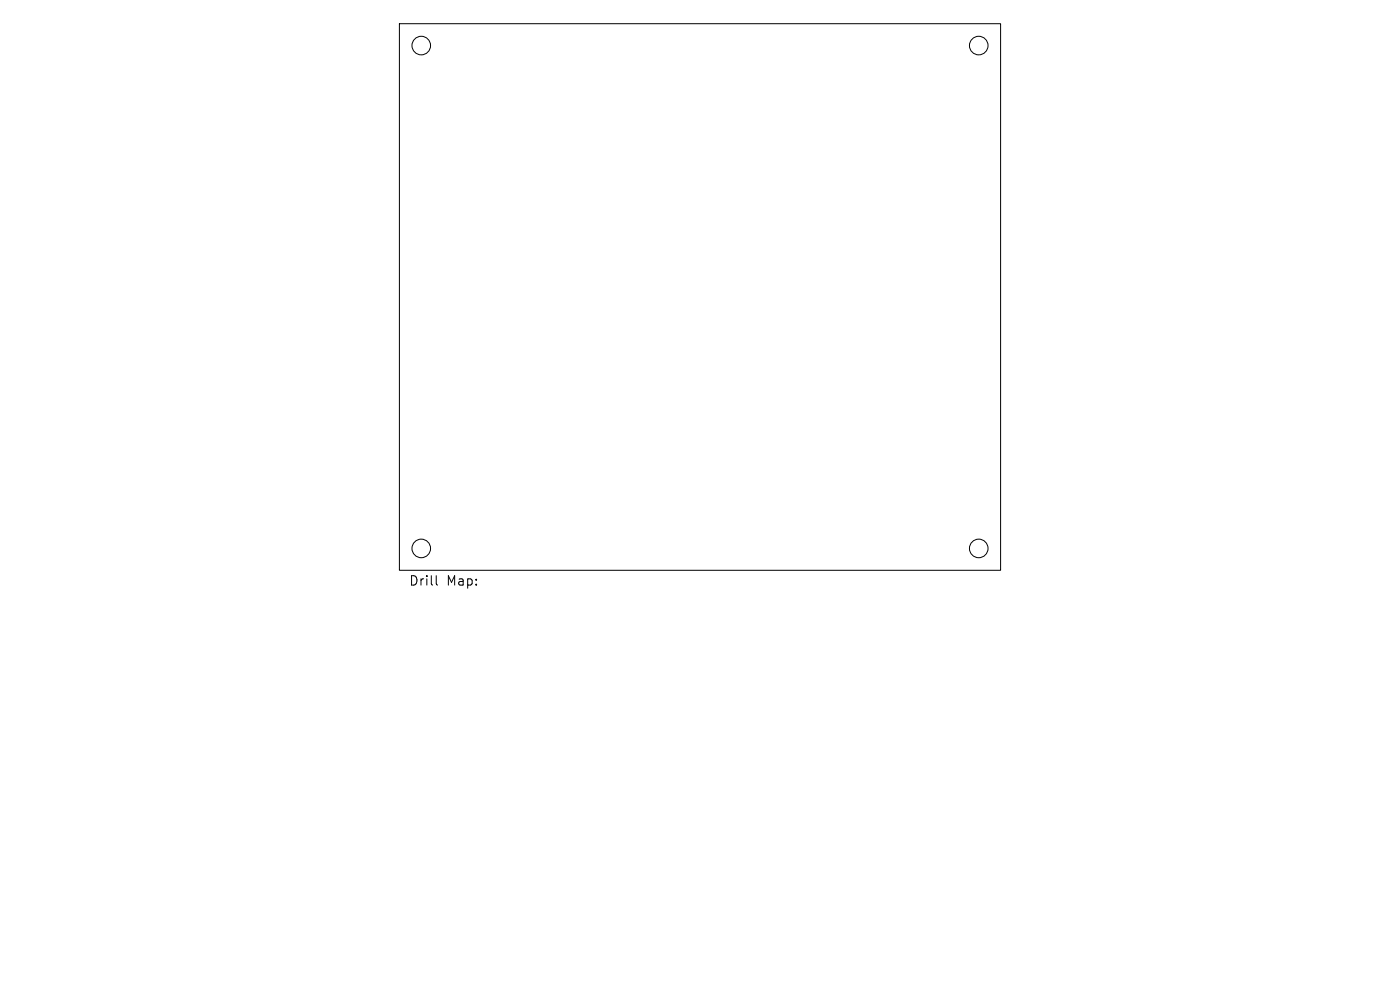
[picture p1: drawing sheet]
<svg xmlns="http://www.w3.org/2000/svg" width="297mm" height="210mm" viewBox="0 0 297 210" stroke-linecap="round" stroke-linejoin="round" font-family="sans-serif">
<defs><g id="words">
<g font-size="2.8">
<text x="86.7" y="124.5">Drill</text>
<text x="94.7" y="124.5">Map:</text>
</g>
</g></defs>
<g fill="none" stroke="#000" stroke-width=".21">
<path d="M84.7 5h127.6v116h-127.6zM92.5 122.1v1.7l.3 .3"/>
<circle cx="89.4" cy="9.7" r="1.97"/>
<circle cx="207.6" cy="9.7" r="1.97"/>
<circle cx="89.4" cy="116.3" r="1.97"/>
<circle cx="207.6" cy="116.3" r="1.97"/>
</g>
<use href="#words"/>
</svg>
